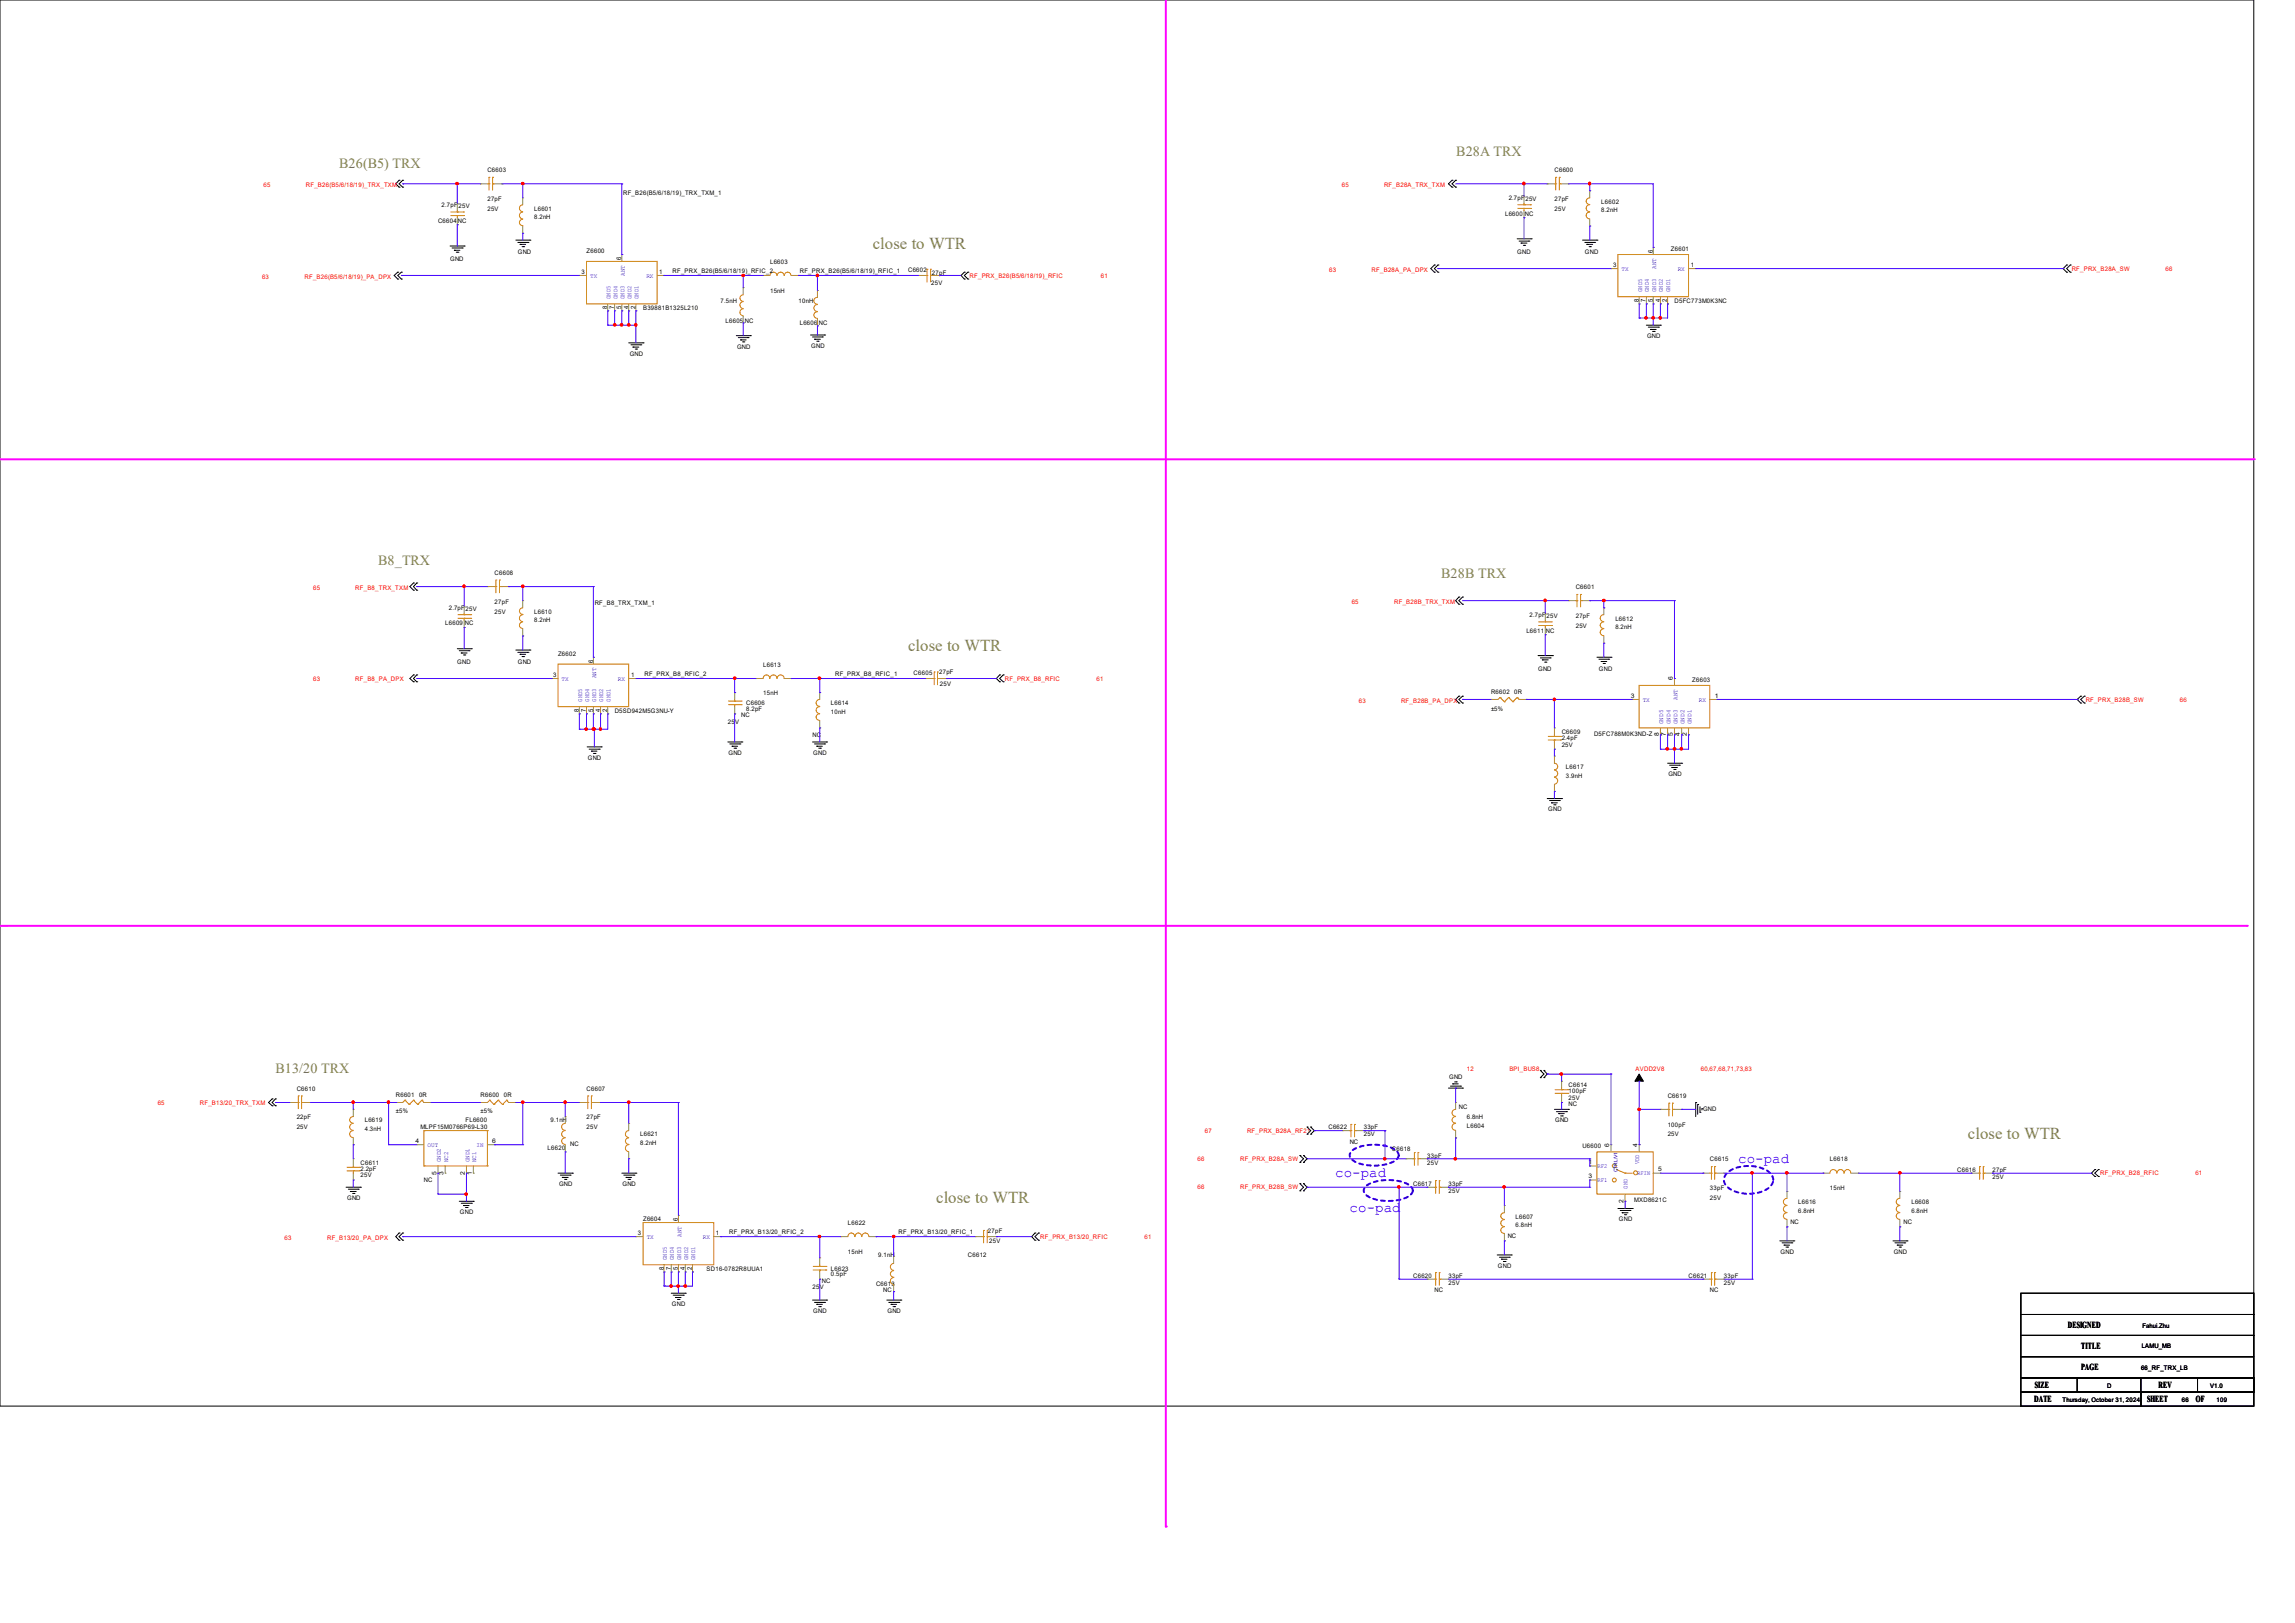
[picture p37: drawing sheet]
<svg xmlns="http://www.w3.org/2000/svg" width="297mm" height="210mm" viewBox="0 0 297 210" stroke-linecap="round" stroke-linejoin="round" font-family="sans-serif">
<defs><g id="words">
<g font-size="2.2" fill="#808040">
<text x="112.9" y="32.2">close to WTR</text>
<text x="117.5" y="84.3">close to WTR</text>
<text x="254.7" y="147.4">close to WTR</text>
<text x="121.2" y="155.6">close to WTR</text>
</g>
<g font-size="1.8" fill="#808040">
<text x="43.9" y="21.8">B26(B5) TRX</text>
<text x="188.5" y="20.2">B28A TRX</text>
<text x="48.9" y="73.2">B8_TRX</text>
<text x="186.5" y="74.8">B28B TRX</text>
<text x="35.6" y="138.8">B13/20 TRX</text>
</g>
<g font-size="1.8" fill="#00f">
<text x="172.8" y="152.3">co-pad</text>
<text x="225" y="150.5">co-pad</text>
<text x="174.7" y="156.9">co-pad</text>
</g>
<g font-size="1.2">
<text x="267.6" y="171.8">DESIGNED</text>
<text x="263.3" y="179.6">SIZE</text>
<text x="269.4" y="174.6">TITLE</text>
<text x="269.4" y="177.3">PAGE</text>
<text x="279.3" y="179.6">REV</text>
<text x="263.3" y="181.4">DATE</text>
<text x="277.9" y="181.4">SHEET</text>
<text x="284.2" y="181.4">OF</text>
</g>
<g font-size=".8">
<text x="63.1" y="22.3">C6603</text>
<text x="201.2" y="22.3">C6600</text>
<text x="56.7" y="28.8">C6604 NC</text>
<text x="57.2" y="26.8">2.7pF25V</text>
<text x="63.1" y="26">27pF</text>
<text x="63.1" y="27.3">25V</text>
<text x="69.1" y="27.3">L6601</text>
<text x="69.1" y="28.4">8.2nH</text>
<text x="80.6" y="25.2">RF_B26(B5/6/18/19)_TRX_TXM_1</text>
<text x="194.8" y="27.9">L6600 NC</text>
<text x="195.3" y="25.9">2.7pF25V</text>
<text x="201.2" y="26">27pF</text>
<text x="201.2" y="27.3">25V</text>
<text x="207.2" y="26.4">L6602</text>
<text x="207.2" y="27.5">8.2nH</text>
<text x="58.3" y="33.8">GND</text>
<text x="67" y="32.8">GND</text>
<text x="75.3" y="35.5">3</text>
<text x="75.9" y="32.8">Z6600</text>
<text x="80.4" y="33.7" transform="rotate(-90 80.4 33.7)">6</text>
<text x="85.3" y="35.5">1</text>
<text x="87" y="35.3">RF_PRX_B26(B5/6/18/19)_RFIC_2</text>
<text x="99.7" y="34.1">L6603</text>
<text x="103.5" y="35.3">RF_PRX_B26(B5/6/18/19)_RFIC_1</text>
<text x="117.5" y="35.2">C6602</text>
<text x="120.6" y="35.6">27pF</text>
<text x="196.4" y="32.8">GND</text>
<text x="205.1" y="32.8">GND</text>
<text x="208.8" y="34.6">3</text>
<text x="213.9" y="32.7" transform="rotate(-90 213.9 32.7)">6</text>
<text x="216.2" y="32.5">Z6601</text>
<text x="218.8" y="34.6">1</text>
<text x="78.6" y="40" transform="rotate(-90 78.6 40)">8</text>
<text x="79.5" y="40" transform="rotate(-90 79.5 40)">7</text>
<text x="80.4" y="40" transform="rotate(-90 80.4 40)">5</text>
<text x="81.3" y="40" transform="rotate(-90 81.3 40)">4</text>
<text x="82.3" y="40" transform="rotate(-90 82.3 40)">2</text>
<text x="83.2" y="40.1">B39881B1325L210</text>
<text x="93.3" y="39.2">7.5nH</text>
<text x="93.9" y="41.8">L6605 NC</text>
<text x="99.7" y="37.9">15nH</text>
<text x="103.3" y="39.2">10nH</text>
<text x="120.5" y="36.9">25V</text>
<text x="212.1" y="39" transform="rotate(-90 212.1 39)">8</text>
<text x="213" y="39" transform="rotate(-90 213 39)">7</text>
<text x="213.9" y="39" transform="rotate(-90 213.9 39)">5</text>
<text x="214.8" y="39" transform="rotate(-90 214.8 39)">4</text>
<text x="215.7" y="39" transform="rotate(-90 215.7 39)">2</text>
<text x="216.7" y="39.2">D5FC773M0K3NC</text>
<text x="81.5" y="46">GND</text>
<text x="95.4" y="45.1">GND</text>
<text x="103.5" y="42.1">L6606 NC</text>
<text x="105" y="45">GND</text>
<text x="213.2" y="43.7">GND</text>
<text x="64" y="74.4">C6608</text>
<text x="203.9" y="76.2">C6601</text>
<text x="57.6" y="80.9">L6609 NC</text>
<text x="58.1" y="78.9">2.7pF25V</text>
<text x="64" y="78.1">27pF</text>
<text x="64" y="79.4">25V</text>
<text x="69.1" y="79.4">L6610</text>
<text x="69.1" y="80.5">8.2nH</text>
<text x="77" y="78.3">RF_B8_TRX_TXM_1</text>
<text x="197.5" y="81.9">L6611 NC</text>
<text x="198" y="79.8">2.7pF25V</text>
<text x="203.9" y="80">27pF</text>
<text x="203.9" y="81.2">25V</text>
<text x="209.1" y="80.3">L6612</text>
<text x="209.1" y="81.4">8.2nH</text>
<text x="59.2" y="85.9">GND</text>
<text x="67" y="85.9">GND</text>
<text x="71.6" y="87.6">3</text>
<text x="72.2" y="84.9">Z6602</text>
<text x="76.7" y="85.8" transform="rotate(-90 76.7 85.8)">6</text>
<text x="81.7" y="87.6">1</text>
<text x="83.4" y="87.4">RF_PRX_B8_RFIC_2</text>
<text x="98.8" y="86.3">L6613</text>
<text x="98.8" y="90">15nH</text>
<text x="108.1" y="87.4">RF_PRX_B8_RFIC_1</text>
<text x="118.2" y="87.4">C6605</text>
<text x="121.5" y="87.2">27pF</text>
<text x="121.6" y="88.7">25V</text>
<text x="193" y="89.8">R6602</text>
<text x="196" y="89.8">0R</text>
<text x="199.1" y="86.8">GND</text>
<text x="206.9" y="86.8">GND</text>
<text x="216.5" y="88.1" transform="rotate(-90 216.5 88.1)">6</text>
<text x="219" y="88.3">Z6603</text>
<text x="74.9" y="92.1" transform="rotate(-90 74.9 92.1)">8</text>
<text x="75.8" y="92.1" transform="rotate(-90 75.8 92.1)">7</text>
<text x="76.7" y="92.1" transform="rotate(-90 76.7 92.1)">5</text>
<text x="77.7" y="92.1" transform="rotate(-90 77.7 92.1)">4</text>
<text x="78.6" y="92.1" transform="rotate(-90 78.6 92.1)">2</text>
<text x="79.5" y="92.2">D5SD942M5G3NU-Y</text>
<text x="94.2" y="93.7">25V</text>
<text x="95.9" y="92.7">NC</text>
<text x="96.6" y="91.3">C6606</text>
<text x="96.6" y="91.9">8.2pF</text>
<text x="105.2" y="95.4">NC</text>
<text x="107.5" y="91.3">L6614</text>
<text x="107.5" y="92.4">10nH</text>
<text x="193" y="91.9">±5%</text>
<text x="202.1" y="95">C6609</text>
<text x="202.1" y="95.8">2.4pF</text>
<text x="206.3" y="95.3">D5FC788M0K3ND-Z</text>
<text x="211" y="90.3">3</text>
<text x="214.7" y="95.3" transform="rotate(-90 214.7 95.3)">8</text>
<text x="215.6" y="95.3" transform="rotate(-90 215.6 95.3)">7</text>
<text x="216.5" y="95.3" transform="rotate(-90 216.5 95.3)">5</text>
<text x="217.4" y="95.3" transform="rotate(-90 217.4 95.3)">4</text>
<text x="218.3" y="95.3" transform="rotate(-90 218.3 95.3)">2</text>
<text x="221.9" y="90.3">1</text>
<text x="76.1" y="98.3">GND</text>
<text x="94.3" y="97.7">GND</text>
<text x="105.2" y="97.7">GND</text>
<text x="202.1" y="96.6">25V</text>
<text x="202.7" y="99.5">L6617</text>
<text x="202.7" y="100.6">3.9nH</text>
<text x="215.9" y="100.4">GND</text>
<text x="200.4" y="105">GND</text>
<text x="38.4" y="141.1">C6610</text>
<text x="51.2" y="141.9">R6601</text>
<text x="54.2" y="141.9">0R</text>
<text x="62.2" y="141.9">R6600</text>
<text x="65.2" y="141.9">0R</text>
<text x="75.9" y="141.1">C6607</text>
<text x="187.5" y="139.6">GND</text>
<text x="188.8" y="143.5">NC</text>
<text x="203" y="140.7">C6614</text>
<text x="203" y="141.5">100pF</text>
<text x="203" y="143.1">NC</text>
<text x="203" y="142.3">25V</text>
<text x="215.8" y="142">C6619</text>
<text x="220.4" y="143.8">GND</text>
<text x="38.4" y="144.9">22pF</text>
<text x="38.4" y="146.1">25V</text>
<text x="47.2" y="145.2">L6619</text>
<text x="47.2" y="146.3">4.3nH</text>
<text x="51.2" y="144.1">±5%</text>
<text x="53.8" y="147.9">4</text>
<text x="54.4" y="146">MLPF15M0766P69-L30</text>
<text x="60.2" y="145.2">FL6600</text>
<text x="62.2" y="144.1">±5%</text>
<text x="63.7" y="147.9">6</text>
<text x="70.9" y="148.8">L6620</text>
<text x="71.3" y="145.2">9.1nH</text>
<text x="73.8" y="148.3">NC</text>
<text x="75.9" y="144.9">27pF</text>
<text x="75.9" y="146.1">25V</text>
<text x="82.9" y="147.1">L6621</text>
<text x="82.9" y="148.2">8.2nH</text>
<text x="171.9" y="146.1">C6622</text>
<text x="174.7" y="148">NC</text>
<text x="176.5" y="147.1">25V</text>
<text x="176.5" y="146.1">33pF</text>
<text x="180.1" y="148.9">C6618</text>
<text x="184.7" y="149.8">33pF</text>
<text x="189.8" y="146">L6604</text>
<text x="189.8" y="144.9">6.8nH</text>
<text x="201.3" y="145.2">GND</text>
<text x="204.8" y="148.5">U6600</text>
<text x="208.3" y="148.4" transform="rotate(-90 208.3 148.4)">6</text>
<text x="211.9" y="148.4" transform="rotate(-90 211.9 148.4)">4</text>
<text x="215.8" y="145.8">100pF</text>
<text x="215.8" y="147.1">25V</text>
<text x="44.9" y="155.3">GND</text>
<text x="46.7" y="150.7">C6611</text>
<text x="46.7" y="151.5">2.2pF</text>
<text x="46.7" y="152.4">25V</text>
<text x="54.9" y="153">NC</text>
<text x="56.5" y="152" transform="rotate(-90 56.5 152)">5</text>
<text x="57.4" y="152" transform="rotate(-90 57.4 152)">3</text>
<text x="60.2" y="152" transform="rotate(-90 60.2 152)">2</text>
<text x="61" y="152" transform="rotate(-90 61 152)">1</text>
<text x="72.4" y="153.5">GND</text>
<text x="80.6" y="153.5">GND</text>
<text x="182.9" y="153.5">C6617</text>
<text x="184.7" y="150.7">25V</text>
<text x="187.5" y="154.4">25V</text>
<text x="187.5" y="153.5">33pF</text>
<text x="205.6" y="150.7">1</text>
<text x="205.6" y="152.5">3</text>
<text x="210.1" y="155.6" transform="rotate(-90 210.1 155.6)">2</text>
<text x="211.5" y="155.5">MXD8621C</text>
<text x="214.6" y="151.6">5</text>
<text x="221.3" y="150.3">C6615</text>
<text x="221.3" y="154">33pF</text>
<text x="221.3" y="155.3">25V</text>
<text x="232.7" y="155.8">L6616</text>
<text x="236.8" y="150.3">L6618</text>
<text x="236.8" y="154">15nH</text>
<text x="247.4" y="155.8">L6608</text>
<text x="253.3" y="151.6">C6616</text>
<text x="257.9" y="152.6">25V</text>
<text x="257.9" y="151.6">27pF</text>
<text x="59.5" y="157.1">GND</text>
<text x="82.6" y="159.8">3</text>
<text x="83.2" y="158">Z6604</text>
<text x="87.7" y="158" transform="rotate(-90 87.7 158)">6</text>
<text x="92.6" y="159.8">1</text>
<text x="94.4" y="159.6">RF_PRX_B13/20_RFIC_2</text>
<text x="109.7" y="158.5">L6622</text>
<text x="116.3" y="159.6">RF_PRX_B13/20_RFIC_1</text>
<text x="127.9" y="159.6">27pF</text>
<text x="128" y="160.9">25V</text>
<text x="195.1" y="160.1">NC</text>
<text x="196.1" y="157.7">L6607</text>
<text x="196.1" y="158.7">6.8nH</text>
<text x="209.5" y="158">GND</text>
<text x="231.7" y="158.3">NC</text>
<text x="232.7" y="156.9">6.8nH</text>
<text x="246.4" y="158.3">NC</text>
<text x="247.4" y="156.9">6.8nH</text>
<text x="85.9" y="164.3" transform="rotate(-90 85.9 164.3)">8</text>
<text x="86.8" y="164.3" transform="rotate(-90 86.8 164.3)">7</text>
<text x="87.7" y="164.3" transform="rotate(-90 87.7 164.3)">5</text>
<text x="88.6" y="164.3" transform="rotate(-90 88.6 164.3)">4</text>
<text x="89.5" y="164.3" transform="rotate(-90 89.5 164.3)">2</text>
<text x="91.4" y="164.4">SD16-0782R8UUA1</text>
<text x="105.2" y="166.8">25V</text>
<text x="106.3" y="166.1">NC</text>
<text x="107.5" y="164.4">L6623</text>
<text x="107.5" y="165.1">0.5pF</text>
<text x="109.7" y="162.3">15nH</text>
<text x="113.4" y="166.4">C6613</text>
<text x="113.7" y="162.7">9.1nH</text>
<text x="114.3" y="167.2">NC</text>
<text x="125.3" y="162.6">C6612</text>
<text x="182.9" y="165.3">C6620</text>
<text x="185.6" y="167.2">NC</text>
<text x="187.5" y="166.3">25V</text>
<text x="187.5" y="165.3">33pF</text>
<text x="193.9" y="164.1">GND</text>
<text x="218.5" y="165.3">C6621</text>
<text x="221.3" y="167.2">NC</text>
<text x="223.1" y="166.3">25V</text>
<text x="223.1" y="165.3">33pF</text>
<text x="230.4" y="162.3">GND</text>
<text x="245.1" y="162.3">GND</text>
<text x="87" y="169">GND</text>
<text x="105.2" y="169.9">GND</text>
<text x="114.9" y="169.9">GND</text>
<text x="277.3" y="171.8">Fahui.Zhu</text>
<text x="272.7" y="179.6">D</text>
<text x="277.1" y="177.2">66_RF_TRX_LB</text>
<text x="277.2" y="174.5">LAMU_MB</text>
<text x="286" y="179.6">V1.0</text>
<text x="266.9" y="181.4">Thursday, October 31, 2024</text>
<text x="282.4" y="181.4">66</text>
<text x="286.9" y="181.4">109</text>
</g>
<g font-size=".8" fill="#f00">
<text x="34.1" y="24.2">65</text>
<text x="39.6" y="24.2">RF_B26(B5/6/18/19)_TRX_TXM</text>
<text x="173.7" y="24.2">65</text>
<text x="179.1" y="24.2">RF_B28A_TRX_TXM</text>
<text x="125.5" y="36">RF_PRX_B26(B5/6/18/19)_RFIC</text>
<text x="142.5" y="36">61</text>
<text x="172" y="35.1">63</text>
<text x="177.5" y="35.1">RF_B28A_PA_DPX</text>
<text x="268.1" y="35.1">RF_PRX_B28A_SW</text>
<text x="280.3" y="35.1">66</text>
<text x="33.9" y="36.1">63</text>
<text x="39.4" y="36.1">RF_B26(B5/6/18/19)_PA_DPX</text>
<text x="40.5" y="76.3">65</text>
<text x="46" y="76.3">RF_B8_TRX_TXM</text>
<text x="174.9" y="78.1">65</text>
<text x="180.4" y="78.1">RF_B28B_TRX_TXM</text>
<text x="40.5" y="88.2">63</text>
<text x="46" y="88.2">RF_B8_PA_DPX</text>
<text x="130.1" y="88.1">RF_PRX_B8_RFIC</text>
<text x="141.9" y="88.1">61</text>
<text x="175.9" y="90.9">63</text>
<text x="181.3" y="90.9">RF_B28B_PA_DPX</text>
<text x="269.9" y="90.8">RF_PRX_B28B_SW</text>
<text x="282.1" y="90.8">66</text>
<text x="20.4" y="143">65</text>
<text x="25.9" y="143">RF_B13/20_TRX_TXM</text>
<text x="189.8" y="138.6">12</text>
<text x="195.3" y="138.6">BPI_BUS8</text>
<text x="211.7" y="138.6">AVDD2V8</text>
<text x="220.1" y="138.6">60,67,68,71,73,83</text>
<text x="155.9" y="146.6">67</text>
<text x="161.4" y="146.6">RF_PRX_B28A_RF21</text>
<text x="155" y="150.3">66</text>
<text x="155" y="153.9">66</text>
<text x="160.5" y="150.3">RF_PRX_B28A_SW</text>
<text x="160.5" y="153.9">RF_PRX_B28B_SW</text>
<text x="271.8" y="152.1">RF_PRX_B28_RFIC</text>
<text x="284.1" y="152.1">61</text>
<text x="36.8" y="160.4">63</text>
<text x="42.3" y="160.4">RF_B13/20_PA_DPX</text>
<text x="134.6" y="160.3">RF_PRX_B13/20_RFIC</text>
<text x="148.1" y="160.3">61</text>
</g>
<g font-size=".8" fill="#00c">
<text x="76.4" y="36">TX</text>
<text x="80.9" y="35.7" transform="rotate(-90 80.9 35.7)">ANT</text>
<text x="83.6" y="36">RX</text>
<text x="209.8" y="35.1">TX</text>
<text x="214.3" y="34.8" transform="rotate(-90 214.3 34.8)">ANT</text>
<text x="217.1" y="35.1">RX</text>
<text x="79" y="38.7" transform="rotate(-90 79 38.7)">GND5</text>
<text x="79.9" y="38.7" transform="rotate(-90 79.9 38.7)">GND4</text>
<text x="80.8" y="38.7" transform="rotate(-90 80.8 38.7)">GND3</text>
<text x="81.7" y="38.7" transform="rotate(-90 81.7 38.7)">GND2</text>
<text x="82.6" y="38.7" transform="rotate(-90 82.6 38.7)">GND1</text>
<text x="212.5" y="37.8" transform="rotate(-90 212.5 37.8)">GND5</text>
<text x="213.4" y="37.8" transform="rotate(-90 213.4 37.8)">GND4</text>
<text x="214.3" y="37.8" transform="rotate(-90 214.3 37.8)">GND3</text>
<text x="215.2" y="37.8" transform="rotate(-90 215.2 37.8)">GND2</text>
<text x="216.1" y="37.8" transform="rotate(-90 216.1 37.8)">GND1</text>
<text x="72.7" y="88.1">TX</text>
<text x="77.2" y="87.8" transform="rotate(-90 77.2 87.8)">ANT</text>
<text x="80" y="88.1">RX</text>
<text x="75.4" y="90.8" transform="rotate(-90 75.4 90.8)">GND5</text>
<text x="76.2" y="90.8" transform="rotate(-90 76.2 90.8)">GND4</text>
<text x="77.2" y="90.8" transform="rotate(-90 77.2 90.8)">GND3</text>
<text x="78.1" y="90.8" transform="rotate(-90 78.1 90.8)">GND2</text>
<text x="79" y="90.8" transform="rotate(-90 79 90.8)">GND1</text>
<text x="212.6" y="90.8">TX</text>
<text x="215.3" y="93.7" transform="rotate(-90 215.3 93.7)">GND5</text>
<text x="216.2" y="93.7" transform="rotate(-90 216.2 93.7)">GND4</text>
<text x="217.1" y="93.7" transform="rotate(-90 217.1 93.7)">GND3</text>
<text x="217.1" y="90.5" transform="rotate(-90 217.1 90.5)">ANT</text>
<text x="218" y="93.7" transform="rotate(-90 218 93.7)">GND2</text>
<text x="218.9" y="93.7" transform="rotate(-90 218.9 93.7)">GND1</text>
<text x="219.9" y="90.8">RX</text>
<text x="55.3" y="148.5">OUT</text>
<text x="61.7" y="148.5">IN</text>
<text x="57.1" y="150.4" transform="rotate(-90 57.1 150.4)">GND2</text>
<text x="58" y="150.4" transform="rotate(-90 58 150.4)">NC2</text>
<text x="60.7" y="150.4" transform="rotate(-90 60.7 150.4)">GND1</text>
<text x="61.6" y="150.4" transform="rotate(-90 61.6 150.4)">NC1</text>
<text x="206.8" y="151.1">RF2</text>
<text x="206.8" y="152.9">RF1</text>
<text x="210.6" y="153.8" transform="rotate(-90 210.6 153.8)">GND</text>
<text x="211.9" y="152.1">RFIN</text>
<text x="212.1" y="150.6" transform="rotate(-90 212.1 150.6)">VDD</text>
<text x="83.7" y="160.4">TX</text>
<text x="88.2" y="160.1" transform="rotate(-90 88.2 160.1)">ANT</text>
<text x="91" y="160.4">RX</text>
<text x="86.3" y="163" transform="rotate(-90 86.3 163)">GND5</text>
<text x="87.2" y="163" transform="rotate(-90 87.2 163)">GND4</text>
<text x="88.1" y="163" transform="rotate(-90 88.1 163)">GND3</text>
<text x="89.1" y="163" transform="rotate(-90 89.1 163)">GND2</text>
<text x="90" y="163" transform="rotate(-90 90 163)">GND1</text>
</g>
<text font-size=".6" fill="#00c" x="209.3" y="151.7" transform="rotate(-90 209.3 151.7)">CTRL/V1</text>
</g></defs>
<g fill="none" stroke="#000" stroke-width=".13">
<path d="M0 0h291.7v181.9h-291.7zM51.5 35.2h.1M51.5 36.1h.1M51.5 35.2l-.5 .4 .5 .5M51.6 23.3h.1M51.6 24.2h.1M51.6 23.3l-.4 .5 .4 .4M51.9 35.2h.1M51.9 36.1h.1M51.9 35.2l-.4 .4 .4 .5M52.1 23.3h.1M52.1 24.2h.1"/>
<path d="M52.1 23.3l-.5 .5 .5 .4M58.3 31.8h1.8M58.5 32.1h1.3M58.8 32.4h.1M58.8 32.4h.7M59.1 32.6h.2M59.3 32.6h.1M59.8 32.1h.1M60.1 31.8h.1M66.8 31.1h1.8M67 31.4h1.3M67.3 31.6h.1"/>
<path d="M67.3 31.6h.7M67.6 31.9h.2M67.8 31.9h.1M68.3 31.4h.1M68.6 31.1h.1M124.8 35.2h.1M124.8 36.1h.1M124.8 35.2l-.4 .4 .4 .5M125.3 36.1h.1M125.3 35.2h.1M125.3 35.2l-.5 .4 .5 .5M185.6 34.3h.1"/>
<path d="M185.6 35.2h.1M185.6 34.3l-.4 .5 .4 .4M186.1 34.3h.1M186.1 35.2h.1M186.1 34.3l-.5 .5 .5 .4M187.9 23.3h.1M187.9 24.2h.1M187.9 23.3l-.4 .5 .4 .4M188.4 23.3h.1M188.4 24.2h.1M188.4 23.3l-.5 .5 .5 .4M196.3 30.9h1.9"/>
<path d="M196.6 31.2h1.3M196.8 31.5h.1M196.8 31.5h.8M197.1 31.7h.2M197.3 31.7h.1M197.9 31.2h.1M198.2 30.9h.1M204.8 31.1h1.9M205.1 31.4h1.3M205.4 31.6h.1M205.4 31.6h.7M205.7 31.9h.1"/>
<path d="M205.8 31.9h.1M206.4 31.4h.1M206.7 31.1h.1M267.5 34.3h.1M267.5 35.2h.1M267.5 34.3l-.5 .5 .5 .4M267.9 35.2h.1M267.9 34.3h.1M267.9 34.3l-.4 .5 .4 .4M81.4 44.4h1.8M81.7 44.6h1.2M81.9 44.9h.1"/>
<path d="M81.9 44.9h.8M82.2 45.2h.2M82.4 45.2h.1M82.9 44.6h.1M83.2 44.4h.1M95.3 43.4h1.8M95.5 43.7h1.3M95.8 44h.1M95.8 44h.8M96.1 44.2h.2M96.3 44.2h.1M96.8 43.7h.1"/>
<path d="M97.1 43.4h.1M104.9 43.3h1.8M105.2 43.6h1.2M105.4 43.9h.1M105.4 43.9h.8M105.7 44.2h.2M105.9 44.2h.1M106.4 43.6h.1M106.7 43.3h.1M213.1 42.1h1.8M213.3 42.3h1.3M213.6 42.6h.1"/>
<path d="M213.6 42.6h.7M213.9 42.9h.2M214.1 42.9h.1M214.6 42.3h.1M214.9 42.1h.1M53.5 75.4h.1M53.5 76.4h.1M53.5 75.4l-.5 .5 .5 .5M53.9 75.4h.1M53.9 76.4h.1M53.9 75.4l-.4 .5 .4 .5M188.8 77.3h.1"/>
<path d="M188.8 78.2h.1M188.8 77.3l-.4 .4 .4 .5M189.3 77.3h.1M189.3 78.2h.1M189.3 77.3l-.5 .4 .5 .5M53.5 87.3h.1M53.5 88.2h.1M53.5 87.3l-.5 .5 .5 .4M53.9 87.3h.1M53.9 88.2h.1M53.9 87.3l-.4 .5 .4 .4M59.2 83.9h1.8"/>
<path d="M59.4 84.2h1.3M59.7 84.5h.1M59.7 84.5h.8M60 84.8h.2M60.2 84.8h.1M60.7 84.2h.1M61 83.9h.1M66.8 84.1h1.8M67 84.4h1.3M67.3 84.7h.1M67.3 84.7h.7M67.6 85h.2"/>
<path d="M67.8 85h.1M68.3 84.4h.1M68.6 84.1h.1M76 96.6h1.8M76.2 96.9h1.4M76.5 97.2h.1M76.5 97.2h.8M76.8 97.5h.2M77 97.5h.1M77.6 96.9h.1M77.8 96.6h.1M94.2 96h1.8"/>
<path d="M94.4 96.3h1.4M94.7 96.6h.1M94.7 96.6h.8M95 96.8h.2M95.2 96.8h.1M95.8 96.3h.1M96 96h.1M105.2 96h1.8M105.4 96.3h1.3M105.7 96.6h.1M105.7 96.6h.7M106 96.8h.2"/>
<path d="M106.2 96.8h.1M106.7 96.3h.1M107 96h.1M129.4 87.3h.1M129.4 88.2h.1M129.4 87.3l-.5 .5 .5 .4M129.8 88.2h.1M129.8 87.3h.1M129.8 87.3l-.4 .5 .4 .4M188.8 90.1h.1M188.8 91h.1M188.8 90.1l-.4 .4 .4 .5"/>
<path d="M189.3 90.1h.1M189.3 91h.1M189.3 90.1l-.5 .4 .5 .5M199.1 84.8h1.8M199.3 85.1h1.3M199.6 85.4h.1M199.6 85.4h.8M199.9 85.7h.2M200.1 85.7h.1M200.6 85.1h.1M200.9 84.8h.1M206.7 85h1.8"/>
<path d="M206.9 85.3h1.3M207.2 85.6h.1M207.2 85.6h.7M207.5 85.9h.1M207.6 85.9h.1M208.2 85.3h.1M208.5 85h.1M215.8 98.8h1.8M216.1 99h1.2M216.4 99.3h.1M216.4 99.3h.7M216.6 99.6h.2"/>
<path d="M216.8 99.6h.1M217.3 99h.1M217.6 98.8h.1M269.3 90.1h.1M269.3 91h.1M269.3 90.1l-.5 .4 .5 .5M269.7 91h.1M269.7 90.1h.1M269.7 90.1l-.4 .4 .4 .5M0 119.8h.9M.9 119.8h.1M200.2 103.3h1.9"/>
<path d="M200.5 103.6h1.3M200.8 103.9h.1M200.8 103.9h.7M201.1 104.1h.2M201.3 104.1h.1M201.8 103.6h.1M202.1 103.3h.1M188.3 140h.2M188.5 140h.1M199.3 138.5h.1M199.3 139.4h.1M199.3 138.5l.5 .5-.5 .4"/>
<path d="M199.8 139.4h.1M199.8 138.5h.1M199.8 138.5l.4 .5-.4 .4M35.2 142.2h.1M35.2 143.1h.1M35.2 142.2l-.4 .5 .4 .4M35.6 142.2h.1M35.6 143.1h.1M35.6 142.2l-.4 .5 .4 .4M44.8 153.6h1.9M45.1 153.9h1.3M45.3 154.2h.1"/>
<path d="M45.3 154.2h.8M45.6 154.4h.2M45.8 154.4h.1M46.4 153.9h.1M46.7 153.6h.1M51.6 159.6h.1M51.6 159.6l-.4 .4 .4 .5M52.1 159.6h.1M52.1 159.6l-.5 .4 .5 .5M59.4 155.4h1.9M59.7 155.7h1.3M60 156h.1"/>
<path d="M60 156h.7M60.2 156.3h.3M60.5 156.3h.1M61 155.7h.1M61.3 155.4h.1M72.2 151.8h1.9M72.5 152.1h1.3M72.8 152.4h.1M72.8 152.4h.7M73.1 152.6h.1M73.2 152.6h.1M73.8 152.1h.1"/>
<path d="M74.1 151.8h.1M80.5 151.8h1.8M80.7 152.1h1.3M81 152.4h.1M81 152.4h.7M81.3 152.6h.2M81.5 152.6h.1M82 152.1h.1M82.3 151.8h.1M133.9 159.6h.1M133.9 159.6l-.4 .4 .4 .5M134.4 159.6h.1"/>
<path d="M134.4 159.6l-.5 .4 .5 .5M168.2 150.4h.1M168.2 149.5h.1M168.2 154.1h.1M168.2 153.2h.1M168.2 149.5l.5 .4-.5 .5M168.2 153.2l.5 .4-.5 .5M168.7 149.5h.1M168.7 150.4h.1M168.7 153.2h.1M168.7 154.1h.1M168.7 149.5l.5 .4-.5 .5"/>
<path d="M168.7 153.2l.5 .4-.5 .5M169.2 146.8h.1M169.2 145.8h.1M169.2 145.8l.4 .5-.4 .5M169.6 145.8h.1M169.6 146.8h.1M169.6 145.8l.5 .5-.5 .5M187.5 140.8h1.8M187.7 140.5h1.3M188 140.3h.1M188 140.3h.7M189 140.5h.1"/>
<path d="M189.3 140.8h.1M201.2 143.6h1.8M201.4 143.8h1.3M201.7 144.1h.1M201.7 144.1h.7M202 144.4h.2M202.2 144.4h.1M202.7 143.8h.1M203 143.6h.1M209.4 156.4h1.8M209.7 156.6h1.2M209.9 156.9h.1"/>
<path d="M209.9 156.9h.8M210.2 157.2h.2M210.4 157.2h.1M210.9 156.6h.1M211.2 156.4h.1M219.5 142.7h.1M219.5 142.7v1.8M219.7 142.9h.1M219.7 142.9v1.3M220 143.9h.1M220 143.2v.7M220.3 143.5h.1"/>
<path d="M220.3 143.5v.1M271.1 151.3h.1M271.1 152.2h.1M271.1 151.3l-.4 .5 .4 .4M271.6 152.2h.1M271.6 151.3h.1M271.6 151.3l-.5 .5 .5 .4M51.6 160.5h.1M52.1 160.5h.1M86.9 167.3h1.8M87.1 167.6h1.3M87.4 167.9h.1"/>
<path d="M87.4 167.9h.7M87.7 168.1h.2M87.9 168.1h.1M88.4 167.6h.1M88.7 167.3h.1M105.2 168.2h1.8M105.4 168.5h1.3M105.7 168.8h.1M105.7 168.8h.7M106 169.1h.2M106.2 169.1h.1M106.7 168.5h.1"/>
<path d="M107 168.2h.1M114.8 168.2h1.8M115 168.5h1.3M115.3 168.8h.1M115.3 168.8h.7M115.6 169.1h.2M115.8 169.1h.1M116.3 168.5h.1M116.6 168.2h.1M133.9 160.5h.1M134.4 160.5h.1M193.8 162.4h1.8"/>
<path d="M194.1 162.7h1.2M194.3 162.9h.1M194.3 162.9h.7M194.6 163.2h.2M194.8 163.2h.1M195.3 162.7h.1M195.6 162.4h.1M230.3 160.6h1.9M230.6 160.8h1.3M230.9 161.1h.1M230.9 161.1h.7M231.1 161.4h.3"/>
<path d="M231.4 161.4h.1M231.9 160.8h.1M232.2 160.6h.1M245 160.6h1.8M245.2 160.8h1.3M245.5 161.1h.1M245.5 161.1h.8M245.8 161.4h.2M246 161.4h.1M246.5 160.8h.1M246.8 160.6h.1M261.5 175.6h30.2v2.7h-30.2z"/>
<path d="M261.5 178.3h30.2v1.8h-30.2zM261.5 170.1h30.2v2.7h-30.2zM261.5 167.3h30.2v2.8h-30.2zM261.5 172.8h30.2v2.8h-30.2zM268.8 178.3h8.3v1.8h-8.3zM284.4 178.3h7.3v1.8h-7.3zM261.5 180.1h15.6v1.8h-15.6zM277.1 180.1h14.6v1.8h-14.6z"/>
</g>
<path d="M150.9 0v197.5M-.1 59.4h291.8M291.7 59.4h.1M0 119.8h290.8M290.8 119.8h.1M150.9 197.5h.1" fill="none" stroke="#f0f" stroke-width=".25"/>
<path d="M175 148.9a5.7 5.7 0 0 1 5.7 0 .71 .71 0 0 1 0 1.2 5.7 5.7 0 0 1-5.7 0 .71 .71 0 0 1 0-1.2zM176.8 153.5a5.7 5.7 0 0 1 5.7 0 .71 .71 0 0 1 0 1.1 5.7 5.7 0 0 1-5.7 0 .71 .71 0 0 1 0-1.1zM223.4 151.9a4.6 4.6 0 0 1 5.8 0 1.2 1.2 0 0 1-.4 1.9 4.7 4.7 0 0 1-5.4-.3 1.13 1.13 0 0 1 0-1.6z" fill="none" stroke="#00f" stroke-width=".25" stroke-dasharray=".5"/>
<path d="M212.1 139l.6 .9h-1.1z" fill-rule="evenodd" fill="#000" stroke="#000" stroke-width=".13"/>
<g fill="none" stroke="#cc8006" stroke-width=".13">
<path d="M58.3 27.9h1.7M58.3 27.4h1.7M59.2 27.4h.1M59.2 27.9h.1M59.2 27.3v.1M59.2 27.9v.3M60 27.9h.1M60 27.4h.1M63.1 23.8h.2M63.3 23.8h.1M63.3 22.9h.1M63.3 22.9v1.7"/>
<path d="M63.8 22.9h.1M63.8 23.8h.1M63.8 23.8h.2M63.8 22.9v1.7M67.6 28.4a.42 .42 0 0 0-.4 .4 .42 .42 0 0 0 .5 .4M67.6 27.4a.45 .45 0 0 0-.4 .5 .45 .45 0 0 0 .4 .4M67.6 26.5a.45 .45 0 0 0-.4 .4 .45 .45 0 0 0 .4 .5M75.9 33.8h9.1v5.5h-9.1zM96.2 40a.45 .45 0 0 0-.4 .4 .45 .45 0 0 0 .4 .5M96.2 39a.45 .45 0 0 0-.4 .5 .45 .45 0 0 0 .4 .4M96.2 38.1a.42 .42 0 0 0-.4 .5 .42 .42 0 0 0 .4 .4M99.7 35.6a.45 .45 0 0 1 .4-.4 .45 .45 0 0 1 .4 .4"/>
<path d="M100.6 35.6a.45 .45 0 0 1 .4-.4 .45 .45 0 0 1 .5 .4M101.5 35.6a.42 .42 0 0 1 .4-.4 .42 .42 0 0 1 .5 .4M105.8 39.4a.44 .44 0 0 0-.5 .5 .44 .44 0 0 0 .5 .4M105.8 38.5a.44 .44 0 0 0-.5 .4 .44 .44 0 0 0 .5 .5M119.8 35.6h.2M120 35.6h.1M120 34.8h.1M120 34.8v1.7M120.4 34.8h.1M120.4 35.6h.1M120.4 35.6h.3M120.4 34.8v1.7"/>
<path d="M196.4 27h1.7M196.4 26.5h1.7M197.2 26.5h.1M197.2 27h.1M197.2 26.3v.2M197.2 27v.3M198.1 27h.1M198.1 26.5h.1M201.2 23.8h.1M201.3 23.8h.1M201.3 22.9h.1M201.3 22.9v1.7"/>
<path d="M201.8 22.9h.1M201.8 23.8h.1M201.8 23.8h.3M201.8 22.9v1.7M205.7 27.4a.44 .44 0 0 0-.4 .5 .44 .44 0 0 0 .4 .4M205.7 26.5a.44 .44 0 0 0-.4 .4 .44 .44 0 0 0 .4 .5M205.7 25.6a.43 .43 0 0 0-.4 .4 .43 .43 0 0 0 .4 .5M209.4 32.9h9.1v5.5h-9.1zM105.8 40.3a.43 .43 0 0 0-.5 .5 .43 .43 0 0 0 .5 .4M59.3 79.5h1.6M60.1 79.5h.1M60.1 79.4v.1"/>
<path d="M60.9 79.5h.1M64 75.9h.2M64.2 75.9h.1M64.2 75.1h.1M64.2 75.1v1.6M64.6 75.1h.1M64.6 75.9h.1M64.6 75.9h.3M64.6 75.1v1.6M67.6 78.7a.42 .42 0 0 0-.4 .4 .42 .42 0 0 0 .5 .4M67.6 79.5a.45 .45 0 0 0-.4 .5 .45 .45 0 0 0 .4 .4M203.9 77.7h.2"/>
<path d="M204.1 77.7h.1M204.1 76.9h.1M204.1 76.9v1.6M204.6 76.9h.1M204.6 77.7h.1M204.6 77.7h.2M204.6 76.9v1.6M207.6 79.5a.44 .44 0 0 0-.5 .5 .44 .44 0 0 0 .5 .4M59.3 80h1.6M60.1 80h.1M60.1 80v.3M60.9 80h.1"/>
<path d="M67.6 80.5a.42 .42 0 0 0-.4 .4 .42 .42 0 0 0 .4 .4M72.2 85.9h9.2v5.5h-9.2zM94.3 91.2h1.6M94.3 90.7h1.6M95.1 90.7h.1M95.1 91.2h.1M95.1 90.5v.2M95.1 91.2v.2M95.9 91.2h.1M95.9 90.7h.1M99.6 87.8a.42 .42 0 0 0-.4-.5 .42 .42 0 0 0-.4 .5M100.5 87.8a.44 .44 0 0 0-.4-.5 .44 .44 0 0 0-.4 .5"/>
<path d="M101.5 87.8a.44 .44 0 0 0-.5-.5 .44 .44 0 0 0-.4 .5M106.1 92.4a.42 .42 0 0 0-.5 .4 .42 .42 0 0 0 .5 .4M106.1 91.4a.44 .44 0 0 0-.5 .5 .44 .44 0 0 0 .5 .4M106.1 90.5a.44 .44 0 0 0-.5 .5 .44 .44 0 0 0 .5 .4M120.7 87.8h.2M120.9 87.8h.1M120.9 87h.1M120.9 87v1.6M121.3 87h.1M121.3 87.8h.1M121.3 87.8h.3M121.3 87v1.6"/>
<path d="M194.1 90.3h.1M194.1 90.3l-.3 .2M194.1 90.3l.6 .5M194.7 90.8h.1M195.2 90.3h.1M195.2 90.3l-.5 .5M195.2 90.3l.6 .5M195.8 90.8h.1M196.3 90.3h.1M196.3 90.3l-.5 .5M196.3 90.3l.3 .2M196.6 90.5h.1"/>
<path d="M199.1 80.9h1.7M199.1 80.5h1.7M200 80.5h.1M200 80.9h.1M200 80.3v.2M200 80.9v.3M200.4 95.8h1.6M200.4 95.3h1.6M200.8 80.9h.1M200.8 80.5h.1M201.2 95.3h.1M201.2 95.8h.1"/>
<path d="M201.2 98.8a.42 .42 0 0 1 .4 .4 .42 .42 0 0 1-.4 .4M201.2 99.7a.44 .44 0 0 1 .4 .4 .44 .44 0 0 1-.4 .4M201.2 95.1v.2M201.2 95.8v.2M202 95.8h.1M202 95.3h.1M207.6 81.4a.44 .44 0 0 0-.5 .4 .44 .44 0 0 0 .5 .5M207.6 80.5a.43 .43 0 0 0-.5 .4 .43 .43 0 0 0 .5 .4M212.1 88.7h9.2v5.5h-9.2zM201.2 100.6a.44 .44 0 0 1 .4 .4 .44 .44 0 0 1-.4 .5M38.4 142.7h.2M38.6 142.7h.1"/>
<path d="M38.6 141.8h.1M38.6 141.8v1.7M39 141.8h.1M39 142.7h.1M39 142.7h.3M39 141.8v1.7M44.9 151.5h1.6M44.9 151h1.6M45.7 151h.1M45.7 151.5h.1M45.7 150.9v.1M45.7 151.5v.3"/>
<path d="M45.7 146.3a.44 .44 0 0 0-.4 .4 .44 .44 0 0 0 .4 .5M45.7 145.4a.44 .44 0 0 0-.4 .4 .44 .44 0 0 0 .4 .5M45.7 144.5a.43 .43 0 0 0-.4 .4 .43 .43 0 0 0 .4 .4M46.5 151.5h.1M46.5 151h.1M52.4 142.4h.1M52.4 142.4l-.3 .3M52.4 142.4l.6 .5M53 142.9h.1M53.5 142.4h.1M53.5 142.4l-.5 .5M53.5 142.4l.6 .5"/>
<path d="M54.1 142.9h.1M54.6 142.4h.1M54.6 142.4l-.5 .5M54.6 142.4l.3 .3M54.9 150.9h.1M54.9 146.3h.1M54.9 142.7h.1M54.9 146.3v4.6M54.9 150.9h8.2M54.9 146.3h8.2M63.1 146.3h.1M63.1 150.9h.1"/>
<path d="M63.1 146.3v4.6M63.4 142.4h.1M63.4 142.4l-.3 .3M63.4 142.4l.5 .5M63.9 142.9h.1M64.5 142.4h.1M64.5 142.4l-.6 .5M64.5 142.4l.5 .5M65 142.9h.1M65.6 142.4h.1M65.6 142.4l-.6 .5M65.6 142.4l.2 .3"/>
<path d="M65.8 142.7h.1M73.2 147.2a.43 .43 0 0 0-.5 .5 .43 .43 0 0 0 .4 .4M73.2 146.3a.44 .44 0 0 0-.5 .4 .44 .44 0 0 0 .4 .5M73.2 145.4a.44 .44 0 0 0-.5 .4 .44 .44 0 0 0 .4 .5M75.9 142.7h.2M76.1 142.7h.1M76.1 141.8h.1M76.1 141.8v1.7M76.5 141.8h.1M76.5 142.7h.1M76.5 142.7h.3M76.5 141.8v1.7"/>
<path d="M81.4 148.1a.45 .45 0 0 0-.5 .5 .45 .45 0 0 0 .5 .4M81.4 146.3a.45 .45 0 0 0-.5 .4 .45 .45 0 0 0 .5 .5M81.4 147.2a.42 .42 0 0 0-.5 .5 .42 .42 0 0 0 .5 .4M83.2 158.2h9.2v5.5h-9.2zM127.3 159.2h.1M127.3 159.2v1.6M127.8 159.2h.1M127.8 159.2v1.6M174.7 146.3h.1M174.8 146.3h.1M174.8 145.5h.1M174.8 145.5v1.6"/>
<path d="M175.3 145.5h.1M175.3 146.3h.1M175.3 146.3h.3M175.3 145.5v1.6M182.9 149.9h.1M183 149.9h.1M183 149.1h.1M183 149.1v1.7M183.5 149.1h.1M183.5 149.9h.1M183.5 149.9h.3M183.5 149.1v1.7"/>
<path d="M185.6 153.6h.2M185.8 153.6h.1M185.8 152.8h.1M185.8 152.8v1.6M186.3 152.8h.1M186.3 153.6h.1M186.3 153.6h.2M186.3 152.8v1.6M188.4 143.6a.44 .44 0 0 0-.5 .4 .44 .44 0 0 0 .5 .4M188.4 144.5a.42 .42 0 0 0-.5 .4 .42 .42 0 0 0 .5 .4M188.4 145.4a.44 .44 0 0 0-.5 .4 .44 .44 0 0 0 .5 .5M194.7 158.8a.42 .42 0 0 0-.5 .4 .42 .42 0 0 0 .5 .4"/>
<path d="M194.7 157.8a.44 .44 0 0 0-.5 .5 .44 .44 0 0 0 .5 .4M194.7 156.9a.42 .42 0 0 0-.5 .5 .42 .42 0 0 0 .5 .4M201.3 141.5h1.6M201.3 141h1.6M202.1 141h.1M202.1 141.5h.1M202.1 140.8v.2M202.1 141.5v.2M202.9 141.5h.1M202.9 141h.1M206.7 149.1h7.3v5.4h-7.3zM209.2 151.3h.1"/>
<path d="M209.2 151.3l1.1 .5M210.3 151.8h.1M210.3 151.8h.9M215.8 143.6h.2M216 143.6h.1M216 142.7h.1M216 142.7v1.7M216.5 142.7h.1M216.5 143.6h.1M216.5 143.6h.2M216.5 142.7v1.7M221.3 151.8h.2"/>
<path d="M221.5 151.8h.1M221.5 151h.1M221.5 151v1.6M221.9 151h.1M221.9 151.8h.1M221.9 151.8h.3M221.9 151v1.6M231.3 156a.44 .44 0 0 0-.5 .4 .44 .44 0 0 0 .5 .5M231.3 155.1a.44 .44 0 0 0-.5 .4 .44 .44 0 0 0 .5 .5M231.3 156.9a.42 .42 0 0 0-.5 .5 .42 .42 0 0 0 .5 .4M237.7 151.8a.44 .44 0 0 0-.4-.5 .44 .44 0 0 0-.5 .5M238.6 151.8a.44 .44 0 0 0-.4-.5 .44 .44 0 0 0-.5 .5"/>
<path d="M239.5 151.8a.42 .42 0 0 0-.4-.5 .42 .42 0 0 0-.4 .5M245.9 156.9a.43 .43 0 0 0-.5 .5 .43 .43 0 0 0 .5 .4M245.9 156a.44 .44 0 0 0-.5 .4 .44 .44 0 0 0 .5 .5M245.9 155.1a.44 .44 0 0 0-.5 .4 .44 .44 0 0 0 .5 .5M256 151.8h.2M256.2 151.8h.1M256.2 151h.1M256.2 151v1.6M256.7 151h.1M256.7 151.8h.1M256.7 151.8h.3M256.7 151v1.6"/>
<path d="M105.2 164.3h1.7M105.2 163.9h1.7M106.1 163.9h.1M106.1 164.3h.1M106.1 163.7v.2M106.1 164.3v.3M106.9 164.3h.1M106.9 163.9h.1M110.6 160a.44 .44 0 0 0-.4-.4 .44 .44 0 0 0-.5 .4M111.5 160a.43 .43 0 0 0-.4-.4 .43 .43 0 0 0-.4 .4M112.4 160a.44 .44 0 0 0-.4-.4 .44 .44 0 0 0-.5 .4M115.7 164.4a.42 .42 0 0 0-.5 .5 .42 .42 0 0 0 .5 .4"/>
<path d="M115.7 165.3a.45 .45 0 0 0-.5 .5 .45 .45 0 0 0 .5 .4M115.7 163.5a.45 .45 0 0 0-.5 .4 .45 .45 0 0 0 .5 .5M127.1 160h.2M127.3 160h.1M127.8 160h.1M127.8 160h.2M185.6 165.5h.2M185.8 165.5h.1M185.8 164.7h.1M185.8 164.7v1.6M186.3 164.7h.1M186.3 165.5h.1"/>
<path d="M186.3 164.7v1.6M186.3 165.5h.2M221.3 165.5h.2M221.5 165.5h.1M221.5 164.7h.1M221.5 164.7v1.6M221.9 164.7h.1M221.9 165.5h.1M221.9 165.5h.3M221.9 164.7v1.6"/>
<circle cx="208.9" cy="152.7" r=".25"/>
<circle cx="208.9" cy="150.9" r=".25"/>
<circle cx="211.7" cy="151.8" r=".25"/>
</g>
<g fill="none" stroke="#a84" stroke-width=".13">
<path d="M59.2 29.1h.1M59.2 26.3h.1M59.2 26.3v1M59.2 28.2v.9M62.2 23.8h.1M62.2 23.8h.9M64 23.8h.9M64.9 23.8h.1M67.6 30.2h.1M67.6 25.6h.1M67.6 25.6v.9M67.6 29.3v.9"/>
<path d="M75 35.6h.1M75 35.6h.9M78.7 39.3v.9M79.5 39.3v.9M80.5 32.9h.1M80.5 32.9v.9M80.5 39.3v.9M81.4 39.3v.9M82.3 39.3v.9M85 35.6h.9M85.9 35.6h.1M96.2 37.2h.1"/>
<path d="M96.2 37.2v.9M98.8 35.6h.1M98.8 35.6h.9M102.4 35.6h.9M103.3 35.6h.1M105.8 37.6h.1M105.8 37.6v.9M118.9 35.6h.1M118.9 35.6h.9M120.7 35.6h.9M121.6 35.6h.1M197.2 28.2h.1"/>
<path d="M197.2 25.4h.1M197.2 25.4v.9M197.2 27.3v.9M200.2 23.8h.1M200.2 23.8h1M202.1 23.8h.9M203 23.8h.1M205.7 29.3h.1M205.7 24.7h.1M205.7 24.7v.9M205.7 28.4v.9M208.5 34.8h.1"/>
<path d="M208.5 34.8h.9M212.1 39.3h.1M212.1 38.4v.9M213.1 39.3h.1M213.1 38.4v.9M214 39.3h.1M214 32h.1M214 32v.9M214 38.4v.9M214.9 39.3h.1M214.9 38.4v.9M215.8 39.3h.1"/>
<path d="M215.8 38.4v.9M218.5 34.8h1M219.5 34.8h.1M78.7 40.2h.1M79.5 40.2h.1M80.5 40.2h.1M81.4 40.2h.1M82.3 40.2h.1M96.2 41.8h.1M96.2 40.9v.9M105.8 42.2h.1M105.8 41.2v1"/>
<path d="M60.1 78.4h.1M60.1 78.4v1M63.1 75.9h.1M63.1 75.9h.9M64.9 75.9h.9M65.8 75.9h.1M67.6 77.7h.1M67.6 77.7v1M200 79.4h.1M200 79.4v.9M203 77.7h.1M203 77.7h.9"/>
<path d="M204.8 77.7h.9M205.7 77.7h.1M207.6 78.7h.1M207.6 78.7v.8M60.1 81.2h.1M60.1 80.3v.9M67.6 82.3h.1M67.6 81.4v.9M71.3 87.8h.1M71.3 87.8h.9M75 92.4h.1M75 91.4v1"/>
<path d="M75.9 92.4h.1M75.9 91.4v1M76.8 92.4h.1M76.8 85h.1M76.8 85v.9M76.8 91.4v1M77.7 92.4h.1M77.7 91.4v1M78.7 92.4h.1M78.7 91.4v1M81.4 87.8h.9M82.3 87.8h.1"/>
<path d="M95.1 92.4h.1M95.1 89.6h.1M95.1 89.6v.9M95.1 91.4v1M97.8 87.8h.1M97.8 87.8h1M101.5 87.8h.9M102.4 87.8h.1M106.1 94.2h.1M106.1 89.6h.1M106.1 89.6v.9M106.1 93.3v.9"/>
<path d="M119.8 87.8h.1M119.8 87.8h.9M121.6 87.8h.9M122.5 87.8h.1M193 90.5h.1M193 90.5h.8M196.6 90.5h.9M197.5 90.5h.1M200 82.1h.1M200 81.2v.9M201.2 96.9h.1M201.2 94.2h.1"/>
<path d="M201.2 97.8h.1M201.2 94.2v.9M201.2 96v.9M201.2 97.8v1M207.6 83.2h.1M207.6 82.3v.9M211.2 90.5h.1M211.2 90.5h.9M214.9 95.1h.1M214.9 94.2v.9M215.8 95.1h.1M215.8 94.2v.9"/>
<path d="M216.7 87.8h.1M216.7 95.1h.1M216.7 87.8v.9M216.7 94.2v.9M217.6 95.1h.1M217.6 94.2v.9M218.5 95.1h.1M218.5 94.2v.9M221.3 90.5h.9M222.2 90.5h.1M201.2 102.4h.1M201.2 101.5v.9"/>
<path d="M202.1 139.9h.1M202.1 139.9v.9M37.5 142.7h.1M37.5 142.7h.9M39.3 142.7h.9M40.2 142.7h.1M45.7 152.7h.1M45.7 149.9h.1M45.7 148.1h.1M45.7 143.6h.1M45.7 143.6v.9M45.7 147.2v.9"/>
<path d="M45.7 149.9v1M45.7 151.8v.9M51.2 142.7h.1M51.2 142.7h.9M53.9 148.1h.1M53.9 148.1h1M54.9 142.7h.9M55.8 142.7h.1M56.7 151.8h.1M56.7 150.9v.9M57.6 151.8h.1M57.6 150.9v.9"/>
<path d="M60.4 151.8h.1M60.4 150.9v.9M61.3 151.8h.1M61.3 150.9v.9M62.2 142.7h.1M62.2 142.7h.9M63.1 148.1h.9M64 148.1h.1M65.8 142.7h1M66.8 142.7h.1M73.2 149.1h.1M73.2 144.5h.1"/>
<path d="M73.2 144.5v.9M73.2 148.1v1M75 142.7h.1M75 142.7h.9M76.8 142.7h.9M77.7 142.7h.1M81.4 149.9h.1M81.4 145.4h.1M81.4 145.4v.9M81.4 149.1v.8M87.8 157.3h.1M87.8 157.3v.9"/>
<path d="M173.7 146.3h.1M173.7 146.3h1M175.6 146.3h.9M176.5 146.3h.1M181.9 149.9h.1M181.9 149.9h1M183.8 149.9h.9M184.7 153.6h.1M184.7 149.9h.1M184.7 153.6h.9M186.5 153.6h1M187.5 153.6h.1"/>
<path d="M188.4 142.7h.1M188.4 147.2h.1M188.4 142.7v.9M188.4 146.3v.9M194.7 156h.1M194.7 156v.9M194.7 159.6v1M202.1 142.7h.1M202.1 141.7v1M205.7 150.9h.1M205.7 152.7h.1M205.7 150.9h1"/>
<path d="M205.7 152.7h1M208.5 148.1h.1M208.5 148.1v1M210.3 155.4h.1M210.3 154.5v.9M212.1 148.1h.1M212.1 148.1v1M214 151.8h.9M214.9 151.8h.1M214.9 143.6h.1M214.9 143.6h.9M216.7 143.6h.9"/>
<path d="M217.6 143.6h.1M220.4 151.8h.1M220.4 151.8h.9M222.2 151.8h.9M223.1 151.8h.1M231.3 158.7h.1M231.3 154.2h.1M231.3 154.2v.9M231.3 157.8v.9M235.9 151.8h.1M235.9 151.8h.9M239.6 151.8h.9"/>
<path d="M240.5 151.8h.1M245.9 158.7h.1M245.9 154.2h.1M245.9 154.2v.9M245.9 157.8v.9M255.1 151.8h.1M255.1 151.8h.9M257 151.8h.9M257.9 151.8h.1M82.3 160h.1M82.3 160h.9M85.9 164.6h.1"/>
<path d="M85.9 163.7v.9M86.9 164.6h.1M86.9 163.7v.9M87.8 164.6h.1M87.8 163.7v.9M88.7 164.6h.1M88.7 163.7v.9M89.6 164.6h.1M89.6 163.7v.9M92.4 160h.9M93.3 160h.1M106.1 165.5h.1"/>
<path d="M106.1 162.8h.1M106.1 162.8v.9M106.1 164.6v.9M108.8 160h.1M108.8 160h.9M112.5 160h.9M113.4 160h.1M115.7 167.1h.1M115.7 162.6h.1M115.7 162.6v.9M115.7 166.2v.9M126.2 160h.1"/>
<path d="M126.2 160h.9M128 160h.9M128.9 160h.1M184.7 165.5h.1M184.7 165.5h.9M186.5 165.5h1M187.5 165.5h.1M194.7 160.6h.1M220.4 165.5h.1M220.4 165.5h.9M222.2 165.5h.9M223.1 165.5h.1"/>
</g>
<g fill="none" stroke="#4200ff" stroke-width=".13">
<path d="M51.9 35.6h.1M51.9 35.6h23.1M52.1 23.8h.1M52.1 23.8h10.1M59.2 29.1h.1M59.2 23.8h.1M59.2 23.8v2.5M59.2 29.1v2.7M64.9 23.8h15.6M67.6 30.2h.1M67.6 23.8h.1M67.6 23.8v1.8"/>
<path d="M67.6 30.2v.9M80.5 32.9h.1M80.5 23.8h.1M80.5 23.8v9.1M85.9 35.6h.1M85.9 35.6h12.9M96.2 35.6h.1M96.2 35.6v1.6M103.3 35.6h.1M103.3 35.6h15.6M105.8 35.6h.1M105.8 35.6v2"/>
<path d="M121.6 35.6h.1M121.6 35.6h2.8M186.1 34.8h.1M186.1 34.8h22.4M188.4 23.8h11.8M197.2 23.8h.1M197.2 28.2h.1M197.2 23.8v1.6M197.2 28.2v2.7M203 23.8h11v8.2M205.7 23.8h.1M205.7 29.3h.1"/>
<path d="M205.7 24.7h.1M205.7 23.8v.9M205.7 29.3v1.8M212.1 39.3h.1M212.1 39.3v1.8M213.1 39.3h.1M213.1 39.3v1.8M214 39.3h.1M214 32h.1M214 39.3v2.8M214.9 39.3h.1M214.9 39.3v1.8"/>
<path d="M215.8 39.3h.1M215.8 39.3v1.8h-3.7M219.5 34.8h47.5M267 34.8h.1M78.7 40.2h.1M78.7 42.1h.1M78.7 42.1h3.6M78.7 40.2v1.9M79.5 42.1h.1M79.5 40.2h.1M79.5 40.2v1.9M80.5 42.1h.1"/>
<path d="M80.5 40.2h.1M80.5 40.2v1.9M81.4 42.1h.1M81.4 40.2h.1M81.4 40.2v1.9M82.3 42.1h.1M82.3 40.2h.1M82.3 40.2v4.2M96.2 41.8h.1M96.2 41.8v1.6M105.8 42.2h.1M105.8 42.2v1.1"/>
<path d="M212.1 41.1h.1M213.1 41.1h.1M214 41.1h.1M214.9 41.1h.1M53.9 75.9h.1M53.9 75.9h9.2M60.1 75.9h.1M60.1 75.9v2.5M65.8 75.9h.1M65.8 75.9h11M67.6 75.9h.1M67.6 75.9v1.8"/>
<path d="M76.8 75.9h.1M76.8 75.9v9.1M189.3 77.7h13.7M200 77.7h.1M200 77.7v1.7M205.7 77.7h.1M205.7 77.7h11M207.6 78.7h.1M207.6 77.7v1M216.7 77.7h.1M216.7 77.7v10.1M53.9 87.8h17.4"/>
<path d="M60.1 81.2h.1M60.1 81.2v2.7M67.6 82.3h.1M67.6 82.3v1.8M71.3 87.8h.1M75 94.4h.1M75 92.4h.1M75 92.4v2M75.9 92.4h.1M75.9 94.4h.1M75.9 92.4v2M76.8 92.4h.1"/>
<path d="M76.8 85h.1M76.8 92.4v2M76.9 94.4h.1M76.9 94.4v2.2M77.7 94.4h.1M77.7 92.4h.1M77.7 92.4v2M78.7 92.4h.1M78.7 92.4v2h-3.7M82.3 87.8h15.5M95.1 92.4h.1M95.1 87.8h.1"/>
<path d="M95.1 89.6h.1M95.1 87.8v1.8M95.1 92.4v3.6M102.4 87.8h.1M102.4 87.8h17.4M106.1 87.8h.1M106.1 94.2h.1M106.1 89.6h.1M106.1 87.8v1.8M106.1 94.2v1.8M122.5 87.8h.1M122.5 87.8h6.4"/>
<path d="M189.3 90.5h.1M189.3 90.5h3.7M197.5 90.5h.1M197.5 90.5h13.7M200 82.1h.1M200 82.1v2.7M201.2 90.5h.1M201.2 96.9h.1M201.2 90.5v3.7M201.2 96.9v.9M207.6 83.2h.1M207.6 83.2v1.8"/>
<path d="M214.9 95.1h.1M214.9 96.9h.1M214.9 95.1v1.8M215.8 95.1h.1M215.8 96.9h.1M215.8 95.1v1.8M216.7 95.1h.1M216.7 96.9h.1M216.7 87.8h.1M216.7 95.1v3.7M217.6 95.1h.1M217.6 96.9h.1"/>
<path d="M217.6 95.1v1.8M218.5 95.1h.1M218.5 95.1v1.8h-3.6M222.2 90.5h46.6M268.8 90.5h.1M201.2 102.4h.1M201.2 102.4v.9M200.2 139h.1M200.2 139h8.3M202.1 139h.1M202.1 139v.9M208.5 139h.1"/>
<path d="M208.5 139v9.1M212.1 139.9h.1M212.1 139.9v8.2M35.6 142.7h.1M35.6 142.7h1.9M40.2 142.7h.1M40.2 142.7h11M45.7 142.7h.1M45.7 152.7h.1M45.7 148.1h.1M45.7 142.7v.9M45.7 148.1v1.8"/>
<path d="M45.7 152.7v.9M50.3 142.7h.1M50.3 148.1h.1M50.3 148.1h3.6M50.3 142.7v5.4M51.2 142.7h.1M55.8 142.7h.1M55.8 142.7h6.4M56.7 151.8h.1M56.7 154.5h.1M56.7 151.8v2.7M56.7 154.5h3.7"/>
<path d="M60.4 151.8h.1M60.4 154.5h.1M60.4 151.8v3.6M64 148.1h.1M64 148.1h3.6M66.8 142.7h.1M66.8 142.7h8.2M67.6 148.1h.1M67.6 142.7h.1M67.6 142.7v5.4M73.2 142.7h.1M73.2 149.1h.1"/>
<path d="M73.2 142.7v1.8M73.2 149.1v2.7M77.7 142.7h.1M77.7 142.7h10.1M81.4 142.7h.1M81.4 149.9h.1M81.4 142.7v2.7M81.4 149.9v1.9M87.8 142.7h.1M87.8 142.7v14.6M169.2 153.6h.1M169.2 149.9h12.7"/>
<path d="M169.2 153.6h15.5M170.1 146.3h.1M170.1 146.3h3.6M176.5 146.3h.1M176.5 146.3h2.7M179.2 149.9h.1M179.2 146.3h.1M179.2 146.3v3.6M181.1 153.6h.1M181.1 153.6v11.9M184.7 149.9h.1M184.7 153.6h.1"/>
<path d="M184.7 149.9h21M187.5 153.6h.1M187.5 153.6h18.2M188.4 147.2h.1M188.4 140.8h.1M188.4 140.8v1.9M188.4 147.2v2.7M194.7 153.6h.1M194.7 153.6v2.4M202.1 142.7h.1M202.1 142.7v.9M205.7 150.9h.1"/>
<path d="M205.7 152.7h.1M205.7 153.6h.1M205.7 149.9h.1M205.7 149.9v1M205.7 152.7v.9M210.3 155.4h.1M210.3 155.4v1M212.1 143.6h.1M212.1 148.1h.1M212.1 143.6h2.8M214.9 151.8h5.5M217.6 143.6h.1"/>
<path d="M217.6 143.6h1.9M220.4 151.8h.1M223.1 151.8h12.8M226.8 151.8h.1M226.8 151.8v13.7M231.3 151.8h.1M231.3 158.7h.1M231.3 151.8v2.4M231.3 158.7v1.9M235.9 151.8h.1M240.5 151.8h14.6M245.9 151.8h.1"/>
<path d="M245.9 158.7h.1M245.9 151.8v2.4M245.9 158.7v1.9M255.1 151.8h.1M257.9 151.8h.1M257.9 151.8h12.8M52.1 160h.1M52.1 160h30.2M85.9 166.4h.1M85.9 164.6h.1M85.9 164.6v1.8M86.9 166.4h.1"/>
<path d="M86.9 164.6h.1M86.9 164.6v1.8M87.8 166.4h.1M87.8 164.6h.1M87.8 164.6v2.7M88.7 164.6h.1M88.7 166.4h.1M88.7 164.6v1.8M89.6 164.6h.1M89.6 164.6v1.8h-3.7M93.3 160h.1M93.3 160h15.5"/>
<path d="M106.1 165.5h.1M106.1 160h.1M106.1 160v2.8M106.1 165.5v2.7M113.4 160h.1M113.4 160h12.8M115.7 160h.1M115.7 167.1h.1M115.7 160v2.6M115.7 167.1v1.1M128.9 160h.1M128.9 160h4.6"/>
<path d="M181.1 165.5h.1M181.1 165.5h3.6M187.5 165.5h32.9M194.7 160.6h.1M194.7 160.6v1.8M220.4 165.5h.1M223.1 165.5h3.7M226.8 165.5h.1"/>
</g>
<g fill="#f00" stroke="#f00" stroke-width=".13">
<path d="M79.4 41.9h.3v.2h-.3z" fill-rule="evenodd"/>
<path d="M80.3 41.9h.3v.2h-.3z" fill-rule="evenodd"/>
<path d="M81.2 41.9h.3v.2h-.3z" fill-rule="evenodd"/>
<path d="M76.7 94.2h.2v.2h-.2z" fill-rule="evenodd"/>
<path d="M88.6 166.3h.2v.2h-.2z" fill-rule="evenodd"/>
<path d="M87.6 166.3h.3v.2h-.3z" fill-rule="evenodd"/>
<path d="M95 87.7h.2v.2h-.2z" fill-rule="evenodd"/>
<path d="M105.9 87.7h.3v.2h-.3z" fill-rule="evenodd"/>
<path d="M59 23.6h.3v.3h-.3z" fill-rule="evenodd"/>
<path d="M96.1 35.5h.2v.2h-.2z" fill-rule="evenodd"/>
<path d="M76.8 94.2h.2v.2h-.2z" fill-rule="evenodd"/>
<path d="M75.7 94.2h.3v.2h-.3z" fill-rule="evenodd"/>
<path d="M212.9 41h.2v.2h-.2z" fill-rule="evenodd"/>
<path d="M213.8 41h.3v.2h-.3z" fill-rule="evenodd"/>
<path d="M215.7 96.8h.2v.2h-.2z" fill-rule="evenodd"/>
<path d="M217.5 96.8h.2v.2h-.2z" fill-rule="evenodd"/>
<path d="M216.6 96.8h.2v.2h-.2z" fill-rule="evenodd"/>
<path d="M81.2 142.5h.3v.2h-.3z" fill-rule="evenodd"/>
<path d="M60.2 154.4h.2v.2h-.2z" fill-rule="evenodd"/>
<path d="M67.5 142.5h.3v.2h-.3z" fill-rule="evenodd"/>
<path d="M105.9 159.9h.3v.2h-.3z" fill-rule="evenodd"/>
<path d="M115.5 159.9h.3v.2h-.3z" fill-rule="evenodd"/>
<path d="M245.8 151.7h.2v.2h-.2z" fill-rule="evenodd"/>
<path d="M179.1 149.8h.2v.2h-.2z" fill-rule="evenodd"/>
<path d="M194.5 153.5h.3v.2h-.3z" fill-rule="evenodd"/>
<path d="M188.2 149.8h.3v.2h-.3z" fill-rule="evenodd"/>
<path d="M212 143.4h.3v.3h-.3z" fill-rule="evenodd"/>
<path d="M201.9 138.9h.3v.2h-.3z" fill-rule="evenodd"/>
<path d="M67.5 23.6h.3v.3h-.3z" fill-rule="evenodd"/>
<path d="M67.5 75.8h.3v.2h-.3z" fill-rule="evenodd"/>
<path d="M207.4 77.6h.3v.2h-.3z" fill-rule="evenodd"/>
<path d="M226.6 151.7h.3v.2h-.3z" fill-rule="evenodd"/>
<path d="M231.1 151.7h.2v.2h-.2z" fill-rule="evenodd"/>
<path d="M180.9 153.5h.2v.2h-.2z" fill-rule="evenodd"/>
<path d="M79.4 41.9h.3v.2h-.3z" fill-rule="evenodd"/>
<path d="M80.3 41.9h.3v.2h-.3z" fill-rule="evenodd"/>
<path d="M81.2 41.9h.3v.2h-.3z" fill-rule="evenodd"/>
<path d="M76.7 94.2h.2v.2h-.2z" fill-rule="evenodd"/>
<path d="M88.6 166.3h.2v.2h-.2z" fill-rule="evenodd"/>
<path d="M87.6 166.3h.3v.2h-.3z" fill-rule="evenodd"/>
<path d="M95 87.7h.2v.2h-.2z" fill-rule="evenodd"/>
<path d="M105.9 87.7h.3v.2h-.3z" fill-rule="evenodd"/>
<path d="M59 23.6h.3v.3h-.3z" fill-rule="evenodd"/>
<path d="M96.1 35.5h.2v.2h-.2z" fill-rule="evenodd"/>
<path d="M76.8 94.2h.2v.2h-.2z" fill-rule="evenodd"/>
<path d="M75.7 94.2h.3v.2h-.3z" fill-rule="evenodd"/>
<path d="M212.9 41h.2v.2h-.2z" fill-rule="evenodd"/>
<path d="M213.8 41h.3v.2h-.3z" fill-rule="evenodd"/>
<path d="M215.7 96.8h.2v.2h-.2z" fill-rule="evenodd"/>
<path d="M217.5 96.8h.2v.2h-.2z" fill-rule="evenodd"/>
<path d="M216.6 96.8h.2v.2h-.2z" fill-rule="evenodd"/>
<path d="M81.2 142.5h.3v.2h-.3z" fill-rule="evenodd"/>
<path d="M60.2 154.4h.2v.2h-.2z" fill-rule="evenodd"/>
<path d="M67.5 142.5h.3v.2h-.3z" fill-rule="evenodd"/>
<path d="M105.9 159.9h.3v.2h-.3z" fill-rule="evenodd"/>
<path d="M115.5 159.9h.3v.2h-.3z" fill-rule="evenodd"/>
<path d="M245.8 151.7h.2v.2h-.2z" fill-rule="evenodd"/>
<path d="M179.1 149.8h.2v.2h-.2z" fill-rule="evenodd"/>
<path d="M194.5 153.5h.3v.2h-.3z" fill-rule="evenodd"/>
<path d="M188.2 149.8h.3v.2h-.3z" fill-rule="evenodd"/>
<path d="M212 143.4h.3v.3h-.3z" fill-rule="evenodd"/>
<path d="M201.9 138.9h.3v.2h-.3z" fill-rule="evenodd"/>
<path d="M67.5 23.6h.3v.3h-.3z" fill-rule="evenodd"/>
<path d="M67.5 75.8h.3v.2h-.3z" fill-rule="evenodd"/>
<path d="M207.4 77.6h.3v.2h-.3z" fill-rule="evenodd"/>
<path d="M226.6 151.7h.3v.2h-.3z" fill-rule="evenodd"/>
<path d="M231.1 151.7h.2v.2h-.2z" fill-rule="evenodd"/>
<path d="M180.9 153.5h.2v.2h-.2z" fill-rule="evenodd"/>
<circle cx="82.3" cy="42" r=".16"/>
<circle cx="77.7" cy="94.3" r=".16"/>
<circle cx="86.8" cy="166.4" r=".16"/>
<circle cx="105.8" cy="35.6" r=".16"/>
<circle cx="214.9" cy="41.1" r=".16"/>
<circle cx="201.1" cy="90.5" r=".16"/>
<circle cx="73.1" cy="142.6" r=".16"/>
<circle cx="45.7" cy="142.6" r=".16"/>
<circle cx="50.3" cy="142.6" r=".16"/>
<circle cx="60" cy="75.9" r=".16"/>
<circle cx="197.2" cy="23.7" r=".16"/>
<circle cx="200" cy="77.7" r=".16"/>
<circle cx="205.7" cy="23.7" r=".16"/>
</g>
<use href="#words"/>
</svg>
